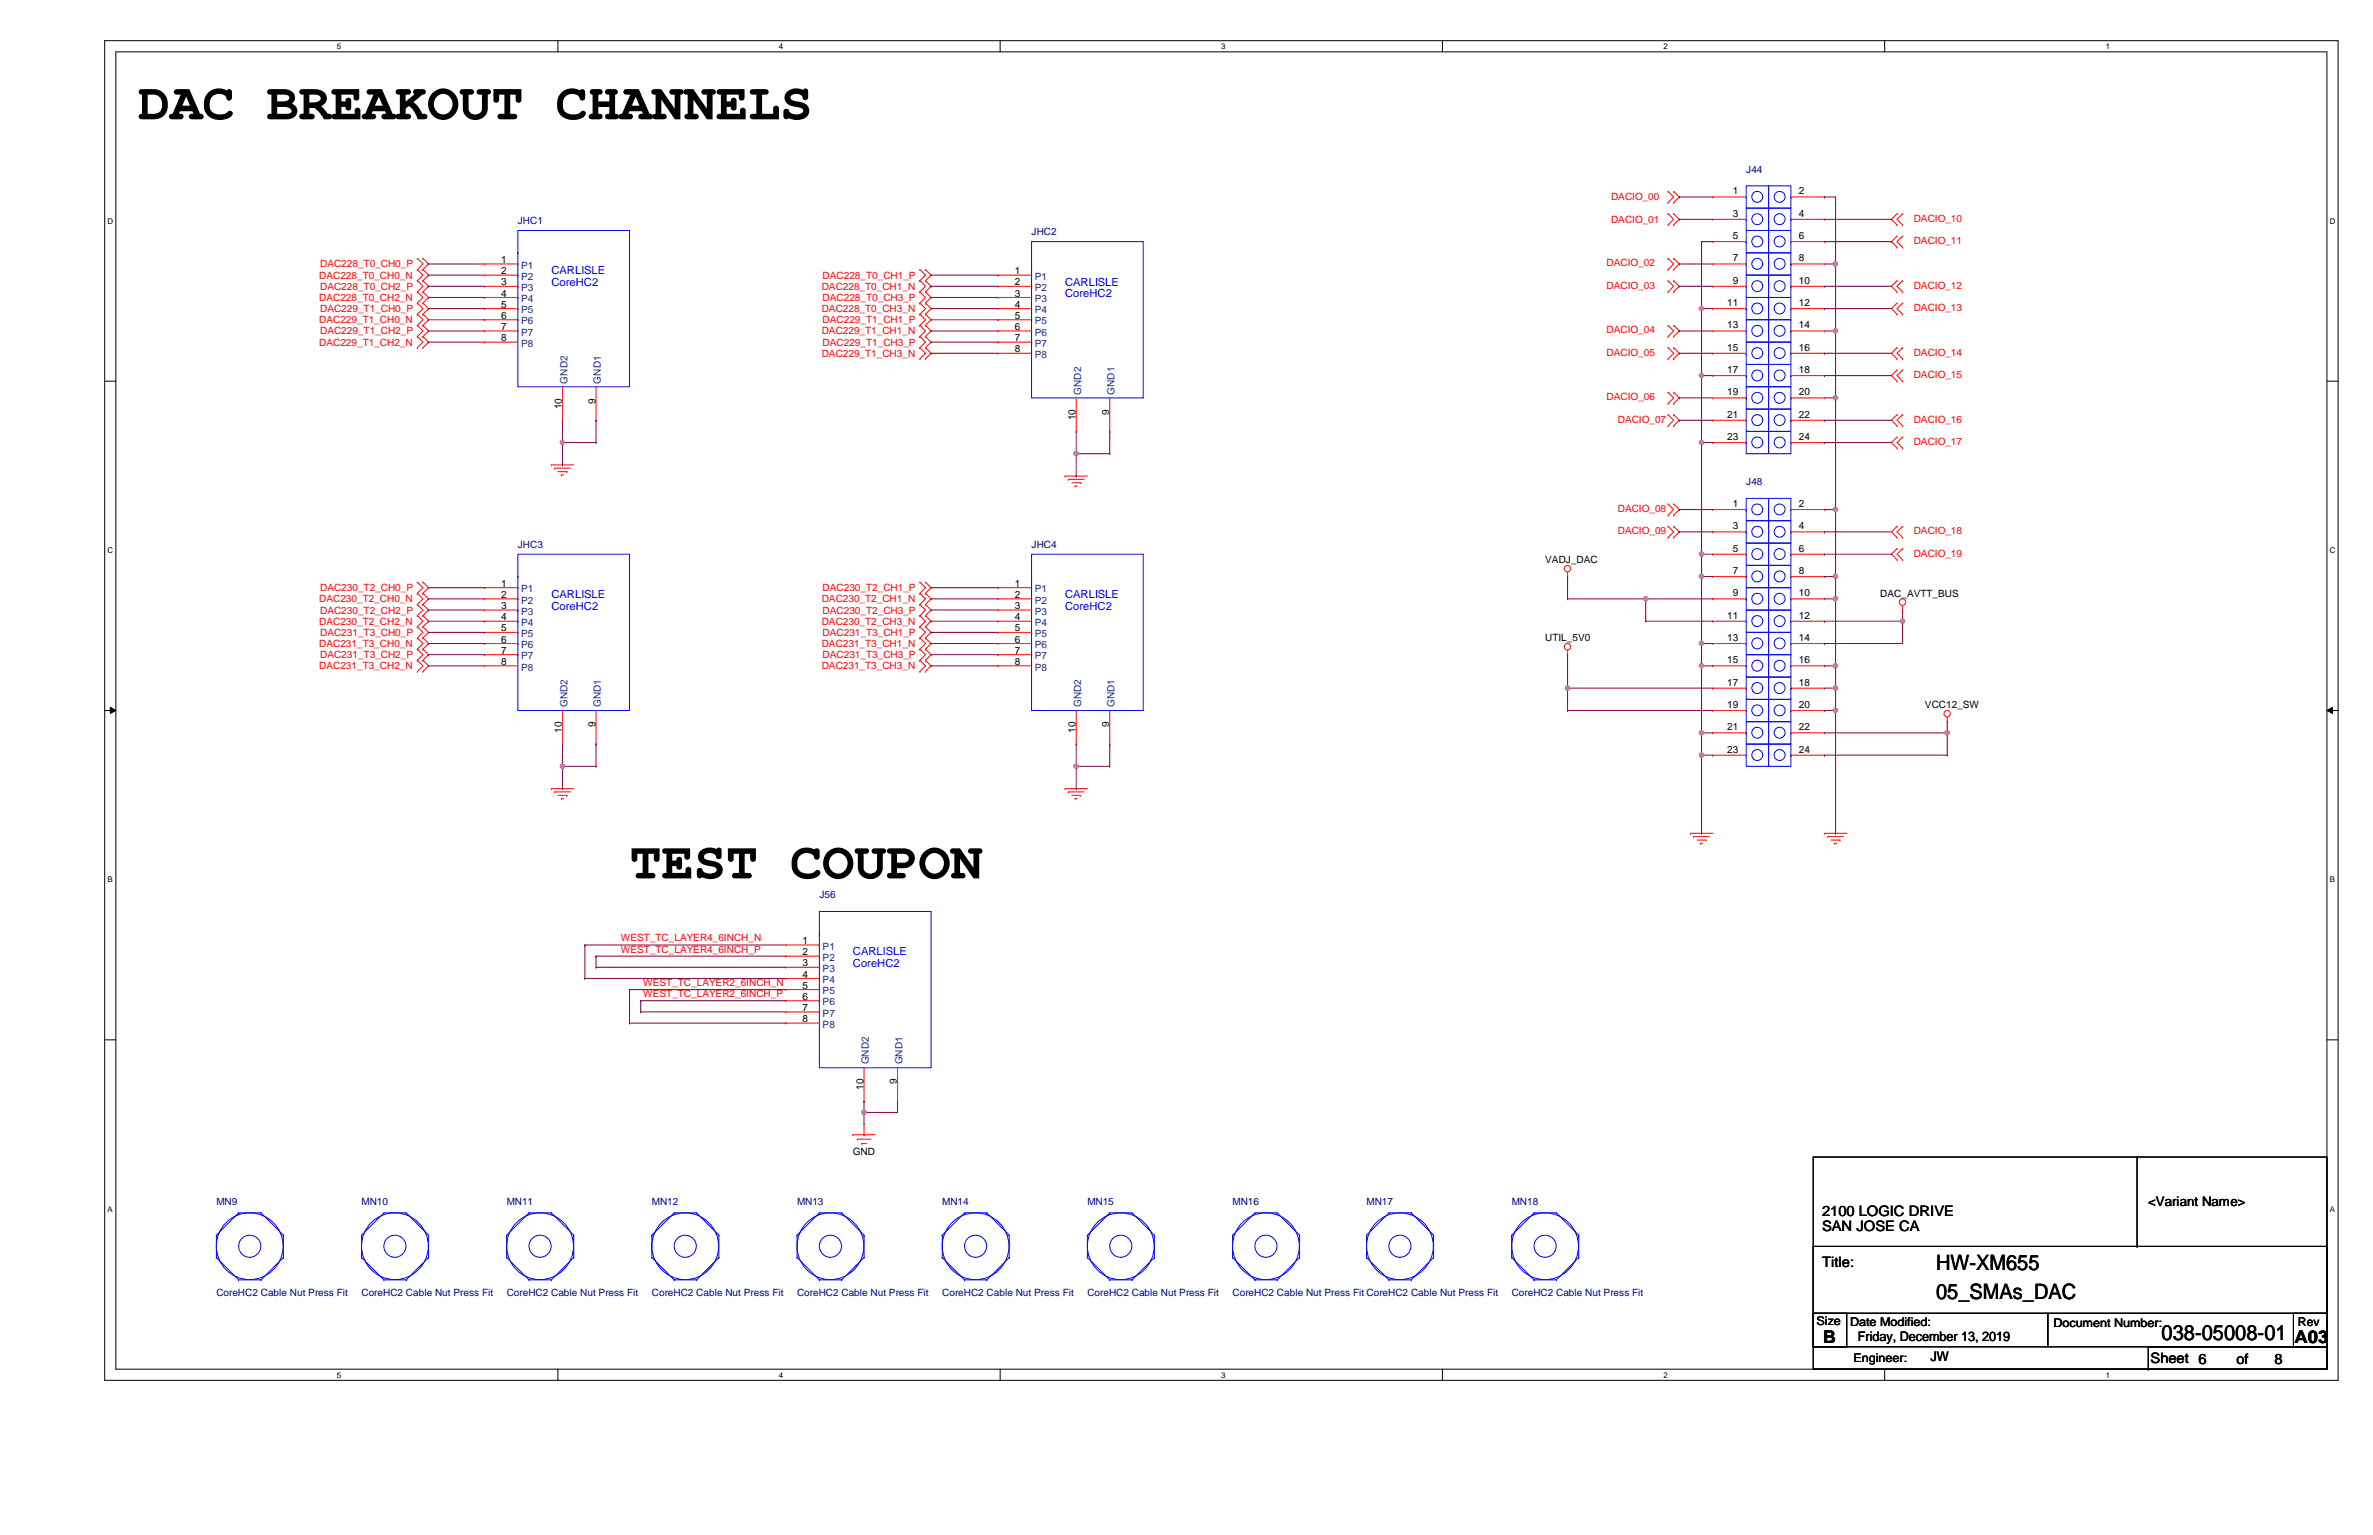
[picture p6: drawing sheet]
<svg xmlns="http://www.w3.org/2000/svg" width="432mm" height="279mm" viewBox="0 0 432 279" stroke-linecap="round" stroke-linejoin="round" font-family="sans-serif">
<defs><g id="words">
<g font-size="9.7">
<text x="25.1" y="21.7">DAC BREAKOUT CHANNELS</text>
<text x="114.6" y="159.9">TEST COUPON</text>
</g>
<g font-size="3.9">
<text x="352.3" y="231.1">HW-XM655</text>
<text x="352.3" y="236.4">05_SMAs_DAC</text>
<text x="393.3" y="243.9">038-05008-01</text>
</g>
<g font-size="3.2">
<text x="331.8" y="244.5">B</text>
<text x="417.5" y="244.5">A03</text>
</g>
<g font-size="2.6">
<text x="331.6" y="221.3">2100 LOGIC DRIVE</text>
<text x="331.6" y="224.2">SAN JOSE CA</text>
<text x="331.6" y="230.7">Title:</text>
<text x="391.3" y="248.1">Sheet 6</text>
<text x="407" y="248.3">of</text>
<text x="413.9" y="248.3">8</text>
</g>
<g font-size="2.4">
<text x="390.9" y="219.5">&lt;Variant Name&gt;</text>
<text x="338.1" y="244.1">Friday, December 13, 2019</text>
<text x="351.3" y="247.8">JW</text>
</g>
<g font-size="2.2">
<text x="330.5" y="241.1">Size</text>
<text x="336.6" y="241.3">Date Modified:</text>
<text x="373.6" y="241.5">Document Number:</text>
<text x="418.1" y="241.3">Rev</text>
<text x="337.3" y="248">Engineer:</text>
</g>
<g font-size="2" fill="#00f">
<text x="100.3" y="50">CARLISLE</text>
<text x="100.3" y="52.1">CoreHC2</text>
<text x="193.8" y="52">CARLISLE</text>
<text x="193.8" y="54.1">CoreHC2</text>
<text x="100.3" y="108.9">CARLISLE</text>
<text x="100.3" y="111">CoreHC2</text>
<text x="193.8" y="108.9">CARLISLE</text>
<text x="193.8" y="111">CoreHC2</text>
<text x="155.2" y="173.9">CARLISLE</text>
<text x="155.2" y="176">CoreHC2</text>
</g>
<g font-size="1.8">
<text x="315.3" y="35.4">1</text>
<text x="327.3" y="35.4">2</text>
<text x="315.3" y="39.5">3</text>
<text x="327.3" y="39.5">4</text>
<text x="91.2" y="47.9">1</text>
<text x="315.3" y="43.5">5</text>
<text x="315.3" y="47.6">7</text>
<text x="327.3" y="43.5">6</text>
<text x="327.3" y="47.6">8</text>
<text x="91.2" y="49.9">2</text>
<text x="91.2" y="51.9">3</text>
<text x="91.2" y="54">4</text>
<text x="184.7" y="49.9">1</text>
<text x="184.7" y="51.9">2</text>
<text x="184.7" y="54">3</text>
<text x="315.3" y="51.6">9</text>
<text x="327.3" y="51.6">10</text>
<text x="91.2" y="56">5</text>
<text x="91.2" y="58">6</text>
<text x="184.7" y="56">4</text>
<text x="184.7" y="58">5</text>
<text x="314.3" y="55.7">11</text>
<text x="314.3" y="59.8">13</text>
<text x="327.3" y="55.7">12</text>
<text x="327.3" y="59.8">14</text>
<text x="91.2" y="60.1">7</text>
<text x="91.2" y="62.1">8</text>
<text x="184.7" y="60.1">6</text>
<text x="184.7" y="62.1">7</text>
<text x="184.7" y="64.1">8</text>
<text x="314.3" y="63.8">15</text>
<text x="327.3" y="63.8">16</text>
<text x="314.3" y="67.9">17</text>
<text x="314.3" y="72">19</text>
<text x="327.3" y="67.9">18</text>
<text x="327.3" y="72">20</text>
<text x="102.2" y="74.5" transform="rotate(-90 102.2 74.5)">10</text>
<text x="108.3" y="73.4" transform="rotate(-90 108.3 73.4)">9</text>
<text x="195.7" y="76.5" transform="rotate(-90 195.7 76.5)">10</text>
<text x="201.8" y="75.5" transform="rotate(-90 201.8 75.5)">9</text>
<text x="314.3" y="76">21</text>
<text x="327.3" y="76">22</text>
<text x="314.3" y="80.1">23</text>
<text x="327.3" y="80.1">24</text>
<text x="315.3" y="92.3">1</text>
<text x="327.3" y="92.3">2</text>
<text x="315.3" y="96.4">3</text>
<text x="315.3" y="100.4">5</text>
<text x="327.3" y="96.4">4</text>
<text x="327.3" y="100.4">6</text>
<text x="91.2" y="106.8">1</text>
<text x="184.7" y="106.8">1</text>
<text x="281.2" y="102.5">VADJ_DAC</text>
<text x="315.3" y="104.5">7</text>
<text x="327.3" y="104.5">8</text>
<text x="91.2" y="108.8">2</text>
<text x="91.2" y="110.9">3</text>
<text x="91.2" y="112.9">4</text>
<text x="184.7" y="108.8">2</text>
<text x="184.7" y="110.9">3</text>
<text x="184.7" y="112.9">4</text>
<text x="314.3" y="112.6">11</text>
<text x="315.3" y="108.5">9</text>
<text x="327.3" y="108.5">10</text>
<text x="327.3" y="112.6">12</text>
<text x="342.1" y="108.6">DAC_AVTT_BUS</text>
<text x="91.2" y="114.9">5</text>
<text x="91.2" y="117">6</text>
<text x="91.2" y="119">7</text>
<text x="184.7" y="114.9">5</text>
<text x="184.7" y="117">6</text>
<text x="184.7" y="119">7</text>
<text x="281.2" y="116.8">UTIL_5V0</text>
<text x="314.3" y="116.7">13</text>
<text x="327.3" y="116.7">14</text>
<text x="91.2" y="121">8</text>
<text x="184.7" y="121">8</text>
<text x="314.3" y="120.7">15</text>
<text x="314.3" y="124.8">17</text>
<text x="327.3" y="120.7">16</text>
<text x="327.3" y="124.8">18</text>
<text x="314.3" y="128.9">19</text>
<text x="327.3" y="128.9">20</text>
<text x="350.3" y="128.9">VCC12_SW</text>
<text x="102.2" y="133.4" transform="rotate(-90 102.2 133.4)">10</text>
<text x="108.3" y="132.4" transform="rotate(-90 108.3 132.4)">9</text>
<text x="195.7" y="133.4" transform="rotate(-90 195.7 133.4)">10</text>
<text x="201.8" y="132.4" transform="rotate(-90 201.8 132.4)">9</text>
<text x="314.3" y="132.9">21</text>
<text x="314.3" y="137">23</text>
<text x="327.3" y="132.9">22</text>
<text x="327.3" y="137">24</text>
<text x="146" y="171.8">1</text>
<text x="146" y="173.9">2</text>
<text x="146" y="175.9">3</text>
<text x="146" y="177.9">4</text>
<text x="146" y="180">5</text>
<text x="146" y="182">6</text>
<text x="146" y="184">7</text>
<text x="146" y="186.1">8</text>
<text x="163.2" y="197.4" transform="rotate(-90 163.2 197.4)">9</text>
<text x="157.1" y="198.4" transform="rotate(-90 157.1 198.4)">10</text>
<text x="155.2" y="210.2">GND</text>
</g>
<g font-size="1.8" fill="#000080">
<text x="317.8" y="31.4">J44</text>
<text x="94.2" y="40.8">JHC1</text>
<text x="187.7" y="42.8">JHC2</text>
<text x="317.8" y="88.3">J48</text>
<text x="94.2" y="99.7">JHC3</text>
<text x="187.7" y="99.7">JHC4</text>
<text x="149.1" y="163.5">J56</text>
<text x="39.4" y="219.4">MN9</text>
<text x="65.8" y="219.4">MN10</text>
<text x="92.2" y="219.4">MN11</text>
<text x="118.6" y="219.4">MN12</text>
<text x="145" y="219.4">MN13</text>
<text x="171.4" y="219.4">MN14</text>
<text x="197.9" y="219.4">MN15</text>
<text x="224.3" y="219.4">MN16</text>
<text x="248.7" y="219.4">MN17</text>
<text x="275.1" y="219.4">MN18</text>
<text x="39.4" y="235.8">CoreHC2 Cable Nut Press Fit</text>
<text x="65.8" y="235.8">CoreHC2 Cable Nut Press Fit</text>
<text x="92.2" y="235.8">CoreHC2 Cable Nut Press Fit</text>
<text x="118.6" y="235.8">CoreHC2 Cable Nut Press Fit</text>
<text x="145" y="235.8">CoreHC2 Cable Nut Press Fit</text>
<text x="171.4" y="235.8">CoreHC2 Cable Nut Press Fit</text>
<text x="197.9" y="235.8">CoreHC2 Cable Nut Press Fit</text>
<text x="224.3" y="235.8">CoreHC2 Cable Nut Press Fit CoreHC2 Cable Nut Press Fit</text>
<text x="275.1" y="235.8">CoreHC2 Cable Nut Press Fit</text>
</g>
<g font-size="1.8" fill="#f00">
<text x="293.2" y="36.5">DACIO_00</text>
<text x="293.2" y="40.6">DACIO_01</text>
<text x="348.2" y="40.3">DACIO_10</text>
<text x="348.2" y="44.4">DACIO_11</text>
<text x="58.1" y="50.7">DAC228_T0_CH0_N</text>
<text x="58.3" y="48.7">DAC228_T0_CH0_P</text>
<text x="58.3" y="52.7">DAC228_T0_CH2_P</text>
<text x="149.5" y="52.7">DAC228_T0_CH1_N</text>
<text x="149.7" y="50.7">DAC228_T0_CH1_P</text>
<text x="292.4" y="48.5">DACIO_02</text>
<text x="292.4" y="52.5">DACIO_03</text>
<text x="348.2" y="52.5">DACIO_12</text>
<text x="58.1" y="54.8">DAC228_T0_CH2_N</text>
<text x="58.1" y="58.8">DAC229_T1_CH0_N</text>
<text x="58.3" y="56.8">DAC229_T1_CH0_P</text>
<text x="149.5" y="56.8">DAC228_T0_CH3_N</text>
<text x="149.7" y="54.8">DAC228_T0_CH3_P</text>
<text x="149.7" y="58.8">DAC229_T1_CH1_P</text>
<text x="348.2" y="56.6">DACIO_13</text>
<text x="58.1" y="62.9">DAC229_T1_CH2_N</text>
<text x="58.3" y="60.9">DAC229_T1_CH2_P</text>
<text x="149.5" y="60.9">DAC229_T1_CH1_N</text>
<text x="149.5" y="64.9">DAC229_T1_CH3_N</text>
<text x="149.7" y="62.9">DAC229_T1_CH3_P</text>
<text x="292.4" y="60.7">DACIO_04</text>
<text x="292.4" y="64.7">DACIO_05</text>
<text x="348.2" y="64.7">DACIO_14</text>
<text x="348.2" y="68.8">DACIO_15</text>
<text x="292.4" y="72.9">DACIO_06</text>
<text x="294.4" y="76.9">DACIO_07</text>
<text x="348.2" y="76.9">DACIO_16</text>
<text x="348.2" y="81">DACIO_17</text>
<text x="294.4" y="93.2">DACIO_08</text>
<text x="294.4" y="97.2">DACIO_09</text>
<text x="348.2" y="101.3">DACIO_19</text>
<text x="348.2" y="97.2">DACIO_18</text>
<text x="58.3" y="107.6">DAC230_T2_CH0_P</text>
<text x="149.7" y="107.6">DAC230_T2_CH1_P</text>
<text x="58.1" y="109.6">DAC230_T2_CH0_N</text>
<text x="58.1" y="113.7">DAC230_T2_CH2_N</text>
<text x="58.3" y="111.7">DAC230_T2_CH2_P</text>
<text x="149.5" y="109.6">DAC230_T2_CH1_N</text>
<text x="149.5" y="113.7">DAC230_T2_CH3_N</text>
<text x="149.7" y="111.7">DAC230_T2_CH3_P</text>
<text x="58.1" y="117.8">DAC231_T3_CH0_N</text>
<text x="58.3" y="115.7">DAC231_T3_CH0_P</text>
<text x="58.3" y="119.8">DAC231_T3_CH2_P</text>
<text x="149.5" y="117.8">DAC231_T3_CH1_N</text>
<text x="149.7" y="115.7">DAC231_T3_CH1_P</text>
<text x="149.7" y="119.8">DAC231_T3_CH3_P</text>
<text x="58.1" y="121.8">DAC231_T3_CH2_N</text>
<text x="149.5" y="121.8">DAC231_T3_CH3_N</text>
<text x="112.9" y="171.4">WEST_TC_LAYER4_6INCH_N</text>
<text x="112.9" y="173.4">WEST_TC_LAYER4_6INCH_P</text>
<text x="117" y="179.5">WEST_TC_LAYER2_6INCH_N</text>
<text x="117" y="181.5">WEST_TC_LAYER2_6INCH_P</text>
</g>
<g font-size="1.8" fill="#004080">
<text x="94.8" y="48.9">P1</text>
<text x="94.8" y="50.9">P2</text>
<text x="94.8" y="53">P3</text>
<text x="188.3" y="50.9">P1</text>
<text x="188.3" y="53">P2</text>
<text x="94.8" y="55">P4</text>
<text x="94.8" y="57">P5</text>
<text x="94.8" y="59.1">P6</text>
<text x="188.3" y="55">P3</text>
<text x="188.3" y="57">P4</text>
<text x="188.3" y="59.1">P5</text>
<text x="94.8" y="61.1">P7</text>
<text x="94.8" y="63.1">P8</text>
<text x="188.3" y="61.1">P6</text>
<text x="188.3" y="63.1">P7</text>
<text x="188.3" y="65.2">P8</text>
<text x="103.3" y="69.8" transform="rotate(-90 103.3 69.8)">GND2</text>
<text x="109.3" y="69.8" transform="rotate(-90 109.3 69.8)">GND1</text>
<text x="196.7" y="71.8" transform="rotate(-90 196.7 71.8)">GND2</text>
<text x="202.8" y="71.8" transform="rotate(-90 202.8 71.8)">GND1</text>
<text x="94.8" y="107.8">P1</text>
<text x="188.3" y="107.8">P1</text>
<text x="94.8" y="109.9">P2</text>
<text x="94.8" y="111.9">P3</text>
<text x="94.8" y="113.9">P4</text>
<text x="188.3" y="109.9">P2</text>
<text x="188.3" y="111.9">P3</text>
<text x="188.3" y="113.9">P4</text>
<text x="94.8" y="116">P5</text>
<text x="94.8" y="118">P6</text>
<text x="188.3" y="116">P5</text>
<text x="188.3" y="118">P6</text>
<text x="94.8" y="120">P7</text>
<text x="94.8" y="122">P8</text>
<text x="188.3" y="120">P7</text>
<text x="188.3" y="122">P8</text>
<text x="103.3" y="128.7" transform="rotate(-90 103.3 128.7)">GND2</text>
<text x="109.3" y="128.7" transform="rotate(-90 109.3 128.7)">GND1</text>
<text x="196.7" y="128.7" transform="rotate(-90 196.7 128.7)">GND2</text>
<text x="202.8" y="128.7" transform="rotate(-90 202.8 128.7)">GND1</text>
<text x="149.7" y="172.8">P1</text>
<text x="149.7" y="174.9">P2</text>
<text x="149.7" y="176.9">P3</text>
<text x="149.7" y="178.9">P4</text>
<text x="149.7" y="181">P5</text>
<text x="149.7" y="183">P6</text>
<text x="149.7" y="185">P7</text>
<text x="149.7" y="187.1">P8</text>
<text x="158.1" y="193.8" transform="rotate(-90 158.1 193.8)">GND2</text>
<text x="164.2" y="193.8" transform="rotate(-90 164.2 193.8)">GND1</text>
</g>
<g font-size="1.4">
<text x="61.3" y="8.9">5</text>
<text x="141.7" y="8.9">4</text>
<text x="222.2" y="8.9">3</text>
<text x="302.7" y="8.9">2</text>
<text x="383.2" y="8.9">1</text>
<text x="19.6" y="40.7">D</text>
<text x="423.9" y="40.7">D</text>
<text x="19.6" y="100.7">C</text>
<text x="423.9" y="100.7">C</text>
<text x="19.6" y="160.6">B</text>
<text x="423.9" y="160.6">B</text>
<text x="19.6" y="220.6">A</text>
<text x="423.9" y="220.6">A</text>
<text x="61.3" y="250.7">5</text>
<text x="141.7" y="250.7">4</text>
<text x="222.2" y="250.7">3</text>
<text x="302.7" y="250.7">2</text>
<text x="383.2" y="250.7">1</text>
</g>
</g></defs>
<path d="M19.1 7.4h406.4v243.8h-406.4zM21.1 9.4h402.3v239.8h-402.3z" fill="none" stroke="#000" stroke-width=".18"/>
<g fill="#fff">
<path d="M61.3 7.6h.8v1.6h-.8z"/>
<path d="M61.3 249.4h.8v1.6h-.8z"/>
</g>
<path d="M101.5 7.4v2M101.5 249.2v2" fill="none" stroke="#000" stroke-width=".18"/>
<g fill="#fff">
<path d="M141.7 7.6h.8v1.6h-.8z"/>
<path d="M141.7 249.4h.8v1.6h-.8z"/>
</g>
<path d="M182 7.4v2M182 249.2v2" fill="none" stroke="#000" stroke-width=".18"/>
<g fill="#fff">
<path d="M222.2 7.6h.8v1.6h-.8z"/>
<path d="M222.2 249.4h.8v1.6h-.8z"/>
</g>
<path d="M262.5 7.4v2M262.5 249.2v2" fill="none" stroke="#000" stroke-width=".18"/>
<g fill="#fff">
<path d="M302.7 7.6h.7v1.6h-.7z"/>
<path d="M302.7 249.4h.7v1.6h-.7z"/>
</g>
<path d="M342.9 7.4v2M342.9 249.2v2" fill="none" stroke="#000" stroke-width=".18"/>
<g fill="#fff">
<path d="M383.2 7.6h.7v1.6h-.7z"/>
<path d="M383.2 249.4h.7v1.6h-.7z"/>
<path d="M19.6 39.4h1v1.6h-1z"/>
<path d="M423.9 39.4h1v1.6h-1z"/>
<path d="M19.6 99.4h1v1.6h-1z"/>
<path d="M423.9 99.4h1v1.6h-1z"/>
</g>
<path d="M19.1 69.4h2M423.4 69.4h2.1" fill="none" stroke="#000" stroke-width=".18"/>
<g fill="#fff">
<path d="M19.6 159.3h.9v1.6h-.9z"/>
<path d="M423.9 159.3h1v1.6h-1z"/>
</g>
<path d="M19.1 129.3h2M20.1 128.7l1 .6-1 .6zM423.4 129.3l1-.6v1.2zM423.4 129.3h2.1" fill="none" stroke="#000" stroke-width=".18"/>
<path d="M20.1 128.7l1 .6-1 .6zM423.4 129.3l1-.6v1.2z" fill="#000"/>
<g fill="#fff">
<path d="M19.6 219.2h.9v1.7h-.9z"/>
<path d="M423.9 219.2h1v1.7h-1z"/>
</g>
<g fill="none" stroke="#000" stroke-width=".18">
<path d="M19.1 189.3h2M423.4 189.3h2.1M329.9 210.6h93.5v38.6h-93.5zM388.9 210.6v16.3M329.9 226.9h93.5v12.2h-93.5zM329.9 239.1h42.7v6.1h-42.7zM329.9 239.1h6.1v6.1h-6.1zM372.6 239.1h50.8v6.1h-50.8zM388.9 226.9h.1M417.3 239.1h6.1v6.1h-6.1zM329.9 249.2h61M390.9 245.2h32.5v4h-32.5z"/>
<path d="M390.9 249.2h.1"/>
</g>
<g fill="none" stroke="#f00" stroke-width=".18">
<path d="M303.5 36.9h.1M303.5 34.8h.1M303.5 38.9h.1M303.5 34.8l1 1.1-1 1M303.5 38.9l1 1-1 1M304.5 34.8h.1M304.5 36.9h.1M304.5 38.9h.1M304.5 34.8l1.1 1.1-1.1 1M304.5 38.9l1.1 1-1.1 1M311.7 35.9h.1M311.7 39.9h.1"/>
<path d="M311.7 35.9h6.1M311.7 39.9h6.1M325.9 35.9h6.1M325.9 39.9h6.1M332 35.9h.1M332 39.9h.1M345.2 38.9h.1M345.2 38.9l-1 1 1 1M346.2 38.9h.1M346.2 38.9l-1 1 1 1M75.9 51.1h.1M75.9 49.1h.1"/>
<path d="M75.9 55.2h.1M75.9 53.1h.1M75.9 59.2h.1M75.9 57.2h.1M75.9 47h.1M75.9 49.1l1.1 1-1.1 1M75.9 53.1l1.1 1-1.1 1.1M75.9 57.2l1.1 1-1.1 1M75.9 47l1.1 1-1.1 1.1M75.9 51.1l1.1 1-1.1 1M75.9 55.2l1.1 1-1.1 1M75.9 59.2l1.1 1-1.1 1.1"/>
<path d="M77 49.1h.1M77 51.1h.1M77 53.1h.1M77 55.2h.1M77 57.2h.1M77 59.2h.1M77 47h.1M77 49.1l1 1-1 1M77 53.1l1 1-1 1.1M77 57.2l1 1-1 1M77 47l1 1-1 1.1M77 51.1l1 1-1 1"/>
<path d="M77 55.2l1 1-1 1M77 59.2l1 1-1 1.1M88.1 48h.1M88.1 50.1h.1M88.1 52.1h.1M88.1 54.1h.1M88.1 56.2h.1M88.1 58.2h.1M88.1 50.1h6.1M88.1 52.1h6.1M88.1 54.1h6.1M88.1 56.2h6.1"/>
<path d="M88.1 58.2h6.1M88.1 48h6.1M167.4 53.1h.1M167.4 51.1h.1M167.4 57.2h.1M167.4 55.2h.1M167.4 59.2h.1M167.4 49.1h.1M167.4 51.1l1 1-1 1M167.4 55.2l1 1-1 1M167.4 59.2l1 1-1 1.1M167.4 49.1l1 1-1 1"/>
<path d="M167.4 53.1l1 1-1 1.1M167.4 57.2l1 1-1 1M168.4 51.1h.1M168.4 53.1h.1M168.4 55.2h.1M168.4 57.2h.1M168.4 59.2h.1M168.4 49.1h.1M168.4 51.1l1 1-1 1M168.4 55.2l1 1-1 1M168.4 59.2l1 1-1 1.1M168.4 49.1l1 1-1 1"/>
<path d="M168.4 53.1l1 1-1 1.1M168.4 57.2l1 1-1 1M181.6 50.1h.1M181.6 52.1h.1M181.6 54.1h.1M181.6 56.2h.1M181.6 58.2h.1M181.6 50.1h6.1M181.6 52.1h6.1M181.6 54.1h6.1M181.6 56.2h6.1M181.6 58.2h6.1"/>
<path d="M303.5 40.9h.1M303.5 49.1h.1M303.5 47h.1M303.5 53.1h.1M303.5 51.1h.1M303.5 59.2h.1M303.5 47l1 1-1 1.1M303.5 51.1l1 1-1 1M303.5 59.2l1 1-1 1.1M304.5 40.9h.1M304.5 47h.1M304.5 49.1h.1"/>
<path d="M304.5 51.1h.1M304.5 53.1h.1M304.5 59.2h.1M304.5 47l1.1 1-1.1 1.1M304.5 51.1l1.1 1-1.1 1M304.5 59.2l1.1 1-1.1 1.1M311.7 44h.1M311.7 48h.1M311.7 52.1h.1M311.7 56.2h.1M311.7 52.1h6.1M311.7 56.2h6.1"/>
<path d="M311.7 44h6.1M311.7 48h6.1M325.9 52.1h6.1M325.9 56.2h6.1M325.9 44h6.1M325.9 48h6.1M332 44h.1M332 48h.1M332 52.1h.1M332 56.2h.1M345.2 45h.1M345.2 43h.1"/>
<path d="M345.2 40.9h.1M345.2 57.2h.1M345.2 55.2h.1M345.2 53.1h.1M345.2 51.1h.1M345.2 43l-1 1 1 1M345.2 55.2l-1 1 1 1M345.2 51.1l-1 1 1 1M346.2 43h.1M346.2 45h.1M346.2 40.9h.1M346.2 55.2h.1"/>
<path d="M346.2 57.2h.1M346.2 51.1h.1M346.2 53.1h.1M346.2 51.1l-1 1 1 1M346.2 43l-1 1 1 1M346.2 55.2l-1 1 1 1M75.9 63.3h.1M75.9 61.3h.1M75.9 61.3l1.1 1-1.1 1M77 61.3h.1M77 63.3h.1M77 61.3l1 1-1 1"/>
<path d="M88.1 60.2h.1M88.1 62.3h.1M88.1 60.2h6.1M88.1 62.3h6.1M102.4 76.5h.1M102.4 70.4v6.1M108.5 76.5h.1M108.5 70.4v6.1M167.4 61.3h.1M167.4 65.3h.1M167.4 63.3h.1M167.4 63.3l1 1-1 1"/>
<path d="M167.4 61.3l1 1-1 1M168.4 61.3h.1M168.4 63.3h.1M168.4 65.3h.1M168.4 63.3l1 1-1 1M168.4 61.3l1 1-1 1M181.6 60.2h.1M181.6 62.3h.1M181.6 64.3h.1M181.6 60.2h6.1M181.6 62.3h6.1M181.6 64.3h6.1"/>
<path d="M195.8 78.5h.1M195.8 72.4v6.1M201.9 78.5h.1M201.9 72.4v6.1M303.5 61.3h.1M303.5 65.3h.1M303.5 63.3h.1M303.5 73.4h.1M303.5 71.4h.1M303.5 77.5h.1M303.5 75.5h.1M303.5 63.3l1 1-1 1"/>
<path d="M303.5 71.4l1 1-1 1M303.5 75.5l1 1-1 1M304.5 61.3h.1M304.5 63.3h.1M304.5 65.3h.1M304.5 71.4h.1M304.5 73.4h.1M304.5 75.5h.1M304.5 77.5h.1M304.5 63.3l1.1 1-1.1 1M304.5 71.4l1.1 1-1.1 1M304.5 75.5l1.1 1-1.1 1"/>
<path d="M311.7 60.2h.1M311.7 64.3h.1M311.7 68.4h.1M311.7 72.4h.1M311.7 76.5h.1M311.7 60.2h6.1M311.7 64.3h6.1M311.7 68.4h6.1M311.7 72.4h6.1M311.7 76.5h6.1M325.9 60.2h6.1M325.9 64.3h6.1"/>
<path d="M325.9 68.4h6.1M325.9 72.4h6.1M325.9 76.5h6.1M332 60.2h.1M332 64.3h.1M332 68.4h.1M332 72.4h.1M332 76.5h.1M345.2 79.5h.1M345.2 77.5h.1M345.2 75.5h.1M345.2 69.4h.1"/>
<path d="M345.2 67.4h.1M345.2 65.3h.1M345.2 63.3h.1M345.2 79.5l-1 1.1 1 1M345.2 75.5l-1 1 1 1M345.2 67.4l-1 1 1 1M345.2 63.3l-1 1 1 1M346.2 79.5h.1M346.2 75.5h.1M346.2 77.5h.1M346.2 67.4h.1M346.2 69.4h.1"/>
<path d="M346.2 63.3h.1M346.2 65.3h.1M346.2 79.5l-1 1.1 1 1M346.2 75.5l-1 1 1 1M346.2 67.4l-1 1 1 1M346.2 63.3l-1 1 1 1M100.3 84.6h.1M100.3 84.6h4.1M100.9 85.2h.1M100.9 85.2h2.9M101.6 85.9h1.6M102.2 86.4h.1"/>
<path d="M102.2 86.4h.4M103.2 85.9h.1M193.8 86.7h.1M193.8 86.7h4.1M194.4 87.2h.1M194.4 87.2h2.9M195 87.9h1.6M195.6 88.5h.1M195.6 88.5h.4M196.6 87.9h.1M303.5 93.8h.1M303.5 91.7h.1"/>
<path d="M303.5 97.8h.1M303.5 95.8h.1M303.5 91.7l1 1.1-1 1M303.5 95.8l1 1-1 1M304.5 91.7h.1M304.5 93.8h.1M304.5 95.8h.1M304.5 97.8h.1M304.5 91.7l1.1 1.1-1.1 1M304.5 95.8l1.1 1-1.1 1M311.7 80.6h.1M311.7 92.8h.1"/>
<path d="M311.7 96.8h.1M311.7 80.6h6.1M311.7 92.8h6.1M311.7 96.8h6.1M325.9 80.6h6.1M325.9 92.8h6.1M325.9 96.8h6.1M332 80.6h.1M332 92.8h.1M332 96.8h.1M345.2 99.9h.1M345.2 97.8h.1"/>
<path d="M345.2 95.8h.1M345.2 81.6h.1M345.2 99.9l-1 1 1 1M345.2 95.8l-1 1 1 1M346.2 99.9h.1M346.2 95.8h.1M346.2 97.8h.1M346.2 81.6h.1M346.2 99.9l-1 1 1 1M346.2 95.8l-1 1 1 1M75.9 110h.1M75.9 108h.1"/>
<path d="M75.9 114.1h.1M75.9 112.1h.1M75.9 118.2h.1M75.9 116.1h.1M75.9 106h.1M75.9 108l1.1 1-1.1 1M75.9 112.1l1.1 1-1.1 1M75.9 116.1l1.1 1-1.1 1.1M75.9 106l1.1 1-1.1 1M75.9 110l1.1 1-1.1 1.1M75.9 114.1l1.1 1-1.1 1M75.9 118.2l1.1 1-1.1 1"/>
<path d="M77 108h.1M77 110h.1M77 112.1h.1M77 114.1h.1M77 116.1h.1M77 118.2h.1M77 106h.1M77 108l1 1-1 1M77 112.1l1 1-1 1M77 116.1l1 1-1 1.1M77 106l1 1-1 1M77 110l1 1-1 1.1"/>
<path d="M77 114.1l1 1-1 1M77 118.2l1 1-1 1M88.1 107h.1M88.1 109h.1M88.1 111h.1M88.1 113.1h.1M88.1 115.1h.1M88.1 117.1h.1M88.1 119.2h.1M88.1 107h6.1M88.1 109h6.1M88.1 111h6.1"/>
<path d="M88.1 113.1h6.1M88.1 115.1h6.1M88.1 117.1h6.1M88.1 119.2h6.1M167.4 110h.1M167.4 108h.1M167.4 114.1h.1M167.4 112.1h.1M167.4 118.2h.1M167.4 116.1h.1M167.4 106h.1M167.4 108l1 1-1 1"/>
<path d="M167.4 112.1l1 1-1 1M167.4 116.1l1 1-1 1.1M167.4 106l1 1-1 1M167.4 110l1 1-1 1.1M167.4 114.1l1 1-1 1M167.4 118.2l1 1-1 1M168.4 108h.1M168.4 110h.1M168.4 112.1h.1M168.4 114.1h.1M168.4 116.1h.1M168.4 118.2h.1"/>
<path d="M168.4 106h.1M168.4 108l1 1-1 1M168.4 112.1l1 1-1 1M168.4 116.1l1 1-1 1.1M168.4 106l1 1-1 1M168.4 110l1 1-1 1.1M168.4 114.1l1 1-1 1M168.4 118.2l1 1-1 1M181.6 107h.1M181.6 109h.1M181.6 111h.1M181.6 113.1h.1"/>
<path d="M181.6 115.1h.1M181.6 117.1h.1M181.6 119.2h.1M181.6 107h6.1M181.6 109h6.1M181.6 111h6.1M181.6 113.1h6.1M181.6 115.1h6.1M181.6 117.1h6.1M181.6 119.2h6.1M285.2 119.2h.1M285.2 104.9h.1"/>
<path d="M285.2 104.1v.8M285.2 118.4v.8M311.7 100.9h.1M311.7 104.9h.1M311.7 109h.1M311.7 113.1h.1M311.7 117.1h.1M311.7 109h6.1M311.7 113.1h6.1M311.7 117.1h6.1M311.7 100.9h6.1M311.7 104.9h6.1"/>
<path d="M325.9 109h6.1M325.9 113.1h6.1M325.9 117.1h6.1M325.9 100.9h6.1M325.9 104.9h6.1M332 100.9h.1M332 104.9h.1M332 109h.1M332 113.1h.1M332 117.1h.1M345.2 101.9h.1M346.2 111h.1"/>
<path d="M346.2 101.9h.1M346.2 110.2v.8M75.9 122.2h.1M75.9 120.2h.1M75.9 120.2l1.1 1-1.1 1M77 120.2h.1M77 122.2h.1M77 120.2l1 1-1 1M88.1 121.2h.1M88.1 121.2h6.1M102.4 135.4h.1M102.4 129.3v6.1"/>
<path d="M108.5 135.4h.1M108.5 129.3v6.1M167.4 122.2h.1M167.4 120.2h.1M167.4 120.2l1 1-1 1M168.4 120.2h.1M168.4 122.2h.1M168.4 120.2l1 1-1 1M181.6 121.2h.1M181.6 121.2h6.1M195.8 135.4h.1M195.8 129.3v6.1"/>
<path d="M201.9 135.4h.1M201.9 129.3v6.1M311.7 121.2h.1M311.7 125.3h.1M311.7 129.3h.1M311.7 133.4h.1M311.7 137.5h.1M311.7 121.2h6.1M311.7 125.3h6.1M311.7 129.3h6.1M311.7 133.4h6.1M311.7 137.5h6.1"/>
<path d="M325.9 121.2h6.1M325.9 125.3h6.1M325.9 129.3h6.1M325.9 133.4h6.1M325.9 137.5h6.1M332 121.2h.1M332 125.3h.1M332 129.3h.1M332 133.4h.1M332 137.5h.1M354.3 131.4h.1M354.3 130.6v.8"/>
<path d="M100.3 143.6h.1M100.3 143.6h4.1M100.9 144.1h.1M100.9 144.1h2.9M101.6 144.8h1.6M102.2 145.4h.1M102.2 145.4h.4M103.2 144.8h.1M193.8 143.6h.1M193.8 143.6h4.1M194.4 144.1h.1M194.4 144.1h2.9"/>
<path d="M195 144.8h1.6M195.6 145.4h.1M195.6 145.4h.4M196.6 144.8h.1M307.6 151.7h.1M307.6 151.7h4.1M308.2 152.3h.1M308.2 152.3h2.9M308.8 152.9h1.6M309.4 153.5h.1M309.4 153.5h.4M310.4 152.9h.1"/>
<path d="M332 151.7h.1M332 151.7h4M332.6 152.3h.1M332.6 152.3h2.8M333.2 152.9h1.6M333.8 153.5h.1M333.8 153.5h.4M334.8 152.9h.1M143 172h.1M143 174h.1M143 176.1h.1M143 178.1h.1"/>
<path d="M143 172h6.1M143 174h6.1M143 176.1h6.1M143 178.1h6.1M143 180.1h.1M143 182.2h.1M143 184.2h.1M143 186.2h.1M143 180.1h6.1M143 182.2h6.1M143 184.2h6.1M143 186.2h6.1"/>
<path d="M157.2 194.4v6M163.3 194.4v6M155.2 206.5h.1M155.2 206.5h4.1M156 207.3h.1M156 207.3h2.5M156.8 208.2h.1M156.8 208.2h.8M157.2 204.5h.1M157.2 206.5h.1M157.2 200.4h.1M157.2 204.5v2"/>
<path d="M163.3 200.4h.1"/>
<circle cx="285.2" cy="117.7" r=".59"/>
<circle cx="285.2" cy="103.5" r=".59"/>
<circle cx="346.2" cy="109.6" r=".59"/>
<circle cx="354.3" cy="129.9" r=".59"/>
</g>
<g fill="none" stroke="#00f" stroke-width=".18">
<path d="M317.8 33.8h4v4.1h-4zM317.8 37.9h4v4.1h-4zM317.8 35.9h.1M317.8 39.9h.1M321.8 37.9h4.1v4.1h-4.1zM321.8 33.8h4.1v4.1h-4.1zM325.9 39.9h.1M325.9 35.9h.1M94.2 42h20.4v28.4h-20.4zM94.2 46h.1M94.2 48h.1M94.2 50.1h.1"/>
<path d="M94.2 52.1h.1M94.2 54.1h.1M94.2 56.2h.1M94.2 58.2h.1M187.7 44h20.3v28.4h-20.3zM187.7 48h.1M187.7 50.1h.1M187.7 52.1h.1M187.7 54.1h.1M187.7 56.2h.1M187.7 58.2h.1M317.8 42h4v4h-4z"/>
<path d="M317.8 46h4v4.1h-4zM317.8 50.1h4v4h-4zM317.8 54.1h4v4.1h-4zM317.8 58.2h4v4.1h-4zM317.8 56.2h.1M317.8 52.1h.1M317.8 48h.1M317.8 44h.1M321.8 58.2h4.1v4.1h-4.1zM321.8 54.1h4.1v4.1h-4.1zM321.8 50.1h4.1v4h-4.1zM321.8 46h4.1v4.1h-4.1z"/>
<path d="M321.8 42h4.1v4h-4.1zM325.9 56.2h.1M325.9 48h.1M325.9 44h.1M325.9 52.1h.1M94.2 60.2h.1M187.7 60.2h.1M187.7 62.3h.1M317.8 62.3h4v4h-4zM317.8 66.3h4v4.1h-4zM317.8 70.4h4v4.1h-4zM317.8 74.5h4v4h-4z"/>
<path d="M317.8 78.5h4v4.1h-4zM317.8 72.4h.1M317.8 60.2h.1M317.8 64.3h.1M317.8 76.5h.1M317.8 68.4h.1M321.8 70.4h4.1v4.1h-4.1zM321.8 66.3h4.1v4.1h-4.1zM321.8 62.3h4.1v4h-4.1zM321.8 78.5h4.1v4.1h-4.1zM321.8 74.5h4.1v4h-4.1zM325.9 76.5h.1"/>
<path d="M325.9 72.4h.1M325.9 68.4h.1M325.9 64.3h.1M325.9 60.2h.1M317.8 90.7h4v4.1h-4zM317.8 94.8h4v4h-4zM317.8 98.8h4v4.1h-4zM317.8 80.6h.1M317.8 92.8h.1M317.8 96.8h.1M321.8 98.8h4.1v4.1h-4.1zM321.8 94.8h4.1v4h-4.1z"/>
<path d="M321.8 90.7h4.1v4.1h-4.1zM325.9 80.6h.1M325.9 96.8h.1M325.9 92.8h.1M94.2 100.9h20.4v28.4h-20.4zM94.2 104.9h.1M94.2 107h.1M94.2 109h.1M94.2 111h.1M94.2 113.1h.1M94.2 115.1h.1M94.2 117.1h.1"/>
<path d="M94.2 119.2h.1M187.7 100.9h20.3v28.4h-20.3zM187.7 104.9h.1M187.7 107h.1M187.7 109h.1M187.7 111h.1M187.7 113.1h.1M187.7 115.1h.1M187.7 117.1h.1M187.7 119.2h.1M317.8 102.9h4v4.1h-4zM317.8 107h4v4h-4z"/>
<path d="M317.8 111h4v4.1h-4zM317.8 119.2h4v4h-4zM317.8 115.1h4v4.1h-4zM317.8 117.1h.1M317.8 113.1h.1M317.8 109h.1M317.8 104.9h.1M317.8 100.9h.1M321.8 119.2h4.1v4h-4.1zM321.8 115.1h4.1v4.1h-4.1zM321.8 111h4.1v4.1h-4.1zM321.8 107h4.1v4h-4.1z"/>
<path d="M321.8 102.9h4.1v4.1h-4.1zM325.9 117.1h.1M325.9 113.1h.1M325.9 104.9h.1M325.9 100.9h.1M325.9 109h.1M317.8 123.2h4v4.1h-4zM317.8 127.3h4v4.1h-4zM317.8 131.4h4v4h-4zM317.8 135.4h4v4.1h-4zM317.8 129.3h.1M317.8 121.2h.1"/>
<path d="M317.8 133.4h.1M317.8 137.5h.1M317.8 125.3h.1M321.8 127.3h4.1v4.1h-4.1zM321.8 123.2h4.1v4.1h-4.1zM321.8 135.4h4.1v4.1h-4.1zM321.8 131.4h4.1v4h-4.1zM325.9 137.5h.1M325.9 133.4h.1M325.9 129.3h.1M325.9 125.3h.1M325.9 121.2h.1"/>
<path d="M149.1 165.9h20.3v28.5h-20.3zM149.1 170h.1M149.1 172h.1M149.1 174h.1M149.1 176.1h.1M149.1 178.1h.1M149.1 180.1h.1M149.1 182.2h.1M149.1 184.2h.1M39.4 228.9h.1M39.4 224.8h.1M39.4 228.9l4 4.1"/>
<path d="M39.4 224.8v4.1M43.4 233h.1M43.4 220.8h.1M43.4 233h4.1M43.4 220.8l-4 4M43.4 220.8h4.1M47.5 233h.1M47.5 220.8h.1M47.5 220.8l4.1 4M51.6 224.8h.1M51.6 228.9h.1M51.6 224.8v4.1"/>
<path d="M51.6 228.9l-4.1 4.1M65.8 228.9h.1M65.8 224.8h.1M65.8 228.9l4.1 4.1M65.8 224.8v4.1M69.9 233h.1M69.9 220.8h.1M69.9 233h4M69.9 220.8h4M69.9 220.8l-4.1 4M73.9 233h.1M73.9 220.8h.1"/>
<path d="M73.9 220.8l4.1 4M78 224.8h.1M78 228.9h.1M78 224.8v4.1M78 228.9l-4.1 4.1M92.2 228.9h.1M92.2 224.8h.1M92.2 228.9l4.1 4.1M92.2 224.8v4.1M96.3 233h.1M96.3 220.8h.1M96.3 233h4"/>
<path d="M96.3 220.8h4M96.3 220.8l-4.1 4M100.3 233h.1M100.3 220.8h.1M100.3 220.8l4.1 4M104.4 224.8h.1M104.4 228.9h.1M104.4 224.8v4.1M104.4 228.9l-4.1 4.1M118.6 228.9h.1M118.6 224.8h.1M118.6 228.9l4.1 4.1"/>
<path d="M118.6 224.8v4.1M122.7 233h.1M122.7 220.8h.1M122.7 233h4M122.7 220.8h4M122.7 220.8l-4.1 4M126.7 233h.1M126.7 220.8h.1M126.7 220.8l4.1 4M130.8 224.8h.1M130.8 228.9h.1M130.8 224.8v4.1"/>
<path d="M130.8 228.9l-4.1 4.1M145 228.9h.1M145 224.8h.1M145 228.9l4.1 4.1M145 224.8v4.1M149.1 233h.1M149.1 220.8h.1M149.1 233h4.1M149.1 220.8h4.1M149.1 220.8l-4.1 4M153.2 233h.1M153.2 220.8h.1"/>
<path d="M153.2 220.8l4 4M157.2 224.8h.1M157.2 228.9h.1M157.2 224.8v4.1M157.2 228.9l-4 4.1M171.5 228.9h.1M171.5 224.8h.1M171.5 228.9l4 4.1M171.5 224.8v4.1M175.5 233h.1M175.5 220.8h.1M175.5 233h4.1"/>
<path d="M175.5 220.8h4.1M175.5 220.8l-4 4M179.6 233h.1M179.6 220.8h.1M179.6 220.8l4 4M183.6 224.8h.1M183.6 228.9h.1M183.6 224.8v4.1M183.6 228.9l-4 4.1M197.9 228.9h.1M197.9 224.8h.1M197.9 228.9l4 4.1"/>
<path d="M197.9 224.8v4.1M201.9 233h.1M201.9 220.8h.1M201.9 233h4.1M201.9 220.8h4.1M201.9 220.8l-4 4M206 233h.1M206 220.8h.1M206 220.8l4.1 4M210.1 224.8h.1M210.1 228.9h.1M210.1 224.8v4.1"/>
<path d="M210.1 228.9l-4.1 4.1M224.3 228.9h.1M224.3 224.8h.1M224.3 228.9l4 4.1M224.3 224.8v4.1M228.3 233h.1M228.3 220.8h.1M228.3 233h4.1M228.3 220.8h4.1M228.3 220.8l-4 4M232.4 233h.1M232.4 220.8h.1"/>
<path d="M232.4 220.8l4.1 4M236.5 224.8h.1M236.5 228.9h.1M236.5 224.8v4.1M236.5 228.9l-4.1 4.1M248.7 228.9h.1M248.7 224.8h.1M248.7 228.9l4 4.1M248.7 224.8v4.1M252.7 233h.1M252.7 220.8h.1M252.7 233h4.1"/>
<path d="M252.7 220.8h4.1M252.7 220.8l-4 4M256.8 233h.1M256.8 220.8h.1M256.8 220.8l4.1 4M260.9 224.8h.1M260.9 228.9h.1M260.9 224.8v4.1M260.9 228.9l-4.1 4.1M275.1 228.9h.1M275.1 224.8h.1M275.1 228.9l4 4.1"/>
<path d="M275.1 224.8v4.1M279.1 233h.1M279.1 220.8h.1M279.1 233h4.1M279.1 220.8h4.1M279.1 220.8l-4 4M283.2 233h.1M283.2 220.8h.1M283.2 220.8l4.1 4M287.3 224.8h.1M287.3 228.9h.1M287.3 224.8v4.1"/>
<path d="M287.3 228.9l-4.1 4.1"/>
<circle cx="319.8" cy="35.8" r="1"/>
<circle cx="319.8" cy="39.9" r="1"/>
<circle cx="323.8" cy="35.8" r="1"/>
<circle cx="323.8" cy="39.9" r="1"/>
<circle cx="319.8" cy="48" r="1"/>
<circle cx="319.8" cy="56.1" r="1"/>
<circle cx="319.8" cy="52.1" r="1"/>
<circle cx="319.8" cy="44" r="1"/>
<circle cx="323.8" cy="48" r="1"/>
<circle cx="323.8" cy="56.1" r="1"/>
<circle cx="323.8" cy="44" r="1"/>
<circle cx="323.8" cy="52.1" r="1"/>
<circle cx="319.8" cy="68.3" r="1"/>
<circle cx="319.8" cy="72.4" r="1"/>
<circle cx="319.8" cy="64.3" r="1"/>
<circle cx="319.8" cy="60.2" r="1"/>
<circle cx="319.8" cy="76.5" r="1"/>
<circle cx="323.8" cy="68.3" r="1"/>
<circle cx="323.8" cy="72.4" r="1"/>
<circle cx="323.8" cy="64.3" r="1"/>
<circle cx="323.8" cy="60.2" r="1"/>
<circle cx="323.8" cy="76.5" r="1"/>
<circle cx="319.8" cy="92.7" r="1"/>
<circle cx="319.8" cy="80.5" r="1"/>
<circle cx="319.8" cy="96.8" r="1"/>
<circle cx="323.8" cy="92.7" r="1"/>
<circle cx="323.8" cy="80.5" r="1"/>
<circle cx="323.8" cy="96.8" r="1"/>
<circle cx="319.8" cy="113" r="1"/>
<circle cx="319.8" cy="109" r="1"/>
<circle cx="319.8" cy="104.9" r="1"/>
<circle cx="319.8" cy="100.9" r="1"/>
<circle cx="319.8" cy="117.1" r="1"/>
<circle cx="323.8" cy="113" r="1"/>
<circle cx="323.8" cy="109" r="1"/>
<circle cx="323.8" cy="104.9" r="1"/>
<circle cx="323.8" cy="117.1" r="1"/>
<circle cx="323.8" cy="100.9" r="1"/>
<circle cx="319.8" cy="133.4" r="1"/>
<circle cx="319.8" cy="129.3" r="1"/>
<circle cx="319.8" cy="125.2" r="1"/>
<circle cx="319.8" cy="121.2" r="1"/>
<circle cx="319.8" cy="137.4" r="1"/>
<circle cx="323.8" cy="133.4" r="1"/>
<circle cx="323.8" cy="129.3" r="1"/>
<circle cx="323.8" cy="125.2" r="1"/>
<circle cx="323.8" cy="121.2" r="1"/>
<circle cx="323.8" cy="137.4" r="1"/>
<circle cx="45.4" cy="226.8" r="2.01"/>
<circle cx="45.4" cy="226.8" r="6.1"/>
<circle cx="71.9" cy="226.8" r="2.01"/>
<circle cx="71.9" cy="226.8" r="6.1"/>
<circle cx="98.3" cy="226.8" r="2.01"/>
<circle cx="98.3" cy="226.8" r="6.1"/>
<circle cx="124.7" cy="226.8" r="2.01"/>
<circle cx="124.7" cy="226.8" r="6.1"/>
<circle cx="151.1" cy="226.8" r="2.01"/>
<circle cx="151.1" cy="226.8" r="6.1"/>
<circle cx="177.5" cy="226.8" r="2.01"/>
<circle cx="177.5" cy="226.8" r="6.1"/>
<circle cx="203.9" cy="226.8" r="2.01"/>
<circle cx="203.9" cy="226.8" r="6.1"/>
<circle cx="230.4" cy="226.8" r="2.01"/>
<circle cx="230.4" cy="226.8" r="6.1"/>
<circle cx="254.7" cy="226.8" r="2.01"/>
<circle cx="254.7" cy="226.8" r="6.1"/>
<circle cx="281.2" cy="226.8" r="2.01"/>
<circle cx="281.2" cy="226.8" r="6.1"/>
</g>
<path d="M305.6 35.9h.1M305.6 39.9h.1M305.6 35.9h6.1M305.6 39.9h6.1M334 35.9v12.1M334 48h.1" fill="none" stroke="#800040" stroke-width=".18"/>
<circle cx="334" cy="48" r=".4" fill="#f0f"/>
<circle cx="334" cy="48" r=".4" fill="none" stroke="#f0f" stroke-width=".18"/>
<path d="M309.6 44h.1M309.6 44h2.1M309.6 44v12.2" fill="none" stroke="#800040" stroke-width=".18"/>
<circle cx="309.6" cy="56.1" r=".4" fill="#f0f"/>
<circle cx="309.6" cy="56.1" r=".4" fill="none" stroke="#f0f" stroke-width=".18"/>
<path d="M305.6 48h.1M305.6 52.1h.1M305.6 48h6.1M305.6 52.1h6.1M309.6 56.2h.1M309.6 56.2h2.1M309.6 56.2v24.4M305.6 60.2h.1M305.6 64.3h.1M305.6 60.2h6.1M305.6 64.3h6.1M309.6 80.6h.1" fill="none" stroke="#800040" stroke-width=".18"/>
<circle cx="309.6" cy="68.3" r=".4" fill="#f0f"/>
<circle cx="309.6" cy="68.3" r=".4" fill="none" stroke="#f0f" stroke-width=".18"/>
<circle cx="309.6" cy="80.5" r=".4" fill="#f0f"/>
<circle cx="309.6" cy="80.5" r=".4" fill="none" stroke="#f0f" stroke-width=".18"/>
<path d="M305.6 72.4h.1M305.6 76.5h.1M305.6 72.4h6.1M305.6 76.5h6.1M309.6 68.4h.1M309.6 68.4h2.1M305.6 92.8h.1M305.6 96.8h.1M305.6 92.8h6.1M305.6 96.8h6.1M334 92.8v12.1M334 104.9h.1" fill="none" stroke="#800040" stroke-width=".18"/>
<circle cx="334" cy="92.7" r=".4" fill="#f0f"/>
<circle cx="334" cy="92.7" r=".4" fill="none" stroke="#f0f" stroke-width=".18"/>
<circle cx="334" cy="104.9" r=".4" fill="#f0f"/>
<circle cx="334" cy="104.9" r=".4" fill="none" stroke="#f0f" stroke-width=".18"/>
<path d="M334 109v12.2M334 121.2h.1" fill="none" stroke="#800040" stroke-width=".18"/>
<circle cx="334" cy="109" r=".4" fill="#f0f"/>
<circle cx="334" cy="109" r=".4" fill="none" stroke="#f0f" stroke-width=".18"/>
<circle cx="334" cy="121.2" r=".4" fill="#f0f"/>
<circle cx="334" cy="121.2" r=".4" fill="none" stroke="#f0f" stroke-width=".18"/>
<g fill="none" stroke="#800040" stroke-width=".18">
<path d="M78 48h.1M78 50.1h.1M78 52.1h.1M78 54.1h.1M78 56.2h.1M78 58.2h.1M78 48h10.1M78 50.1h10.1M78 52.1h10.1M78 54.1h10.1M78 56.2h10.1M78 58.2h10.1"/>
<path d="M169.4 50.1h.1M169.4 52.1h.1M169.4 54.1h.1M169.4 56.2h.1M169.4 58.2h.1M169.4 50.1h12.2M169.4 52.1h12.2M169.4 54.1h12.2M169.4 56.2h12.2M169.4 58.2h12.2M78 60.2h.1M78 62.3h.1"/>
<path d="M78 60.2h10.1M78 62.3h10.1M102.4 76.5v8.1M108.5 76.5h.1M108.5 76.5v4.1M169.4 60.2h.1M169.4 62.3h.1M169.4 64.3h.1M169.4 60.2h12.2M169.4 62.3h12.2M169.4 64.3h12.2M195.8 78.5v4.1"/>
<path d="M201.9 78.5h.1M201.9 78.5v4.1M102.4 80.6h.1M102.4 84.6h.1M102.4 80.6h6.1M108.5 80.6h.1M195.8 82.6h.1"/>
</g>
<circle cx="102.3" cy="80.5" r=".4" fill="#f0f"/>
<circle cx="102.3" cy="80.5" r=".4" fill="none" stroke="#f0f" stroke-width=".18"/>
<path d="M195.8 82.6h6.1M201.9 82.6h.1" fill="none" stroke="#800040" stroke-width=".18"/>
<circle cx="195.8" cy="82.6" r=".4" fill="#f0f"/>
<circle cx="195.8" cy="82.6" r=".4" fill="none" stroke="#f0f" stroke-width=".18"/>
<g fill="none" stroke="#800040" stroke-width=".18">
<path d="M195.8 86.7h.1M195.8 82.6v4.1M78 107h.1M78 109h.1M78 111h.1M78 113.1h.1M78 115.1h.1M78 117.1h.1M78 119.2h.1M78 107h10.1M78 109h10.1M78 111h10.1"/>
<path d="M78 113.1h10.1M78 115.1h10.1M78 117.1h10.1M78 119.2h10.1M169.4 107h.1M169.4 109h.1M169.4 111h.1M169.4 113.1h.1M169.4 115.1h.1M169.4 117.1h.1M169.4 119.2h.1M169.4 107h12.2"/>
<path d="M169.4 109h12.2M169.4 111h12.2M169.4 113.1h12.2M169.4 115.1h12.2M169.4 117.1h12.2M169.4 119.2h12.2M78 121.2h.1M78 121.2h10.1M102.4 139.5h.1M102.4 135.4v8.2M102.4 139.5h6.1M108.5 135.4h.1"/>
<path d="M108.5 139.5h.1M108.5 135.4v4.1M169.4 121.2h.1M169.4 121.2h12.2M195.8 139.5h.1M195.8 135.4v4.1M201.9 135.4h.1M201.9 135.4v4.1M102.4 143.6h.1"/>
</g>
<circle cx="102.3" cy="139.5" r=".4" fill="#f0f"/>
<circle cx="102.3" cy="139.5" r=".4" fill="none" stroke="#f0f" stroke-width=".18"/>
<path d="M195.8 139.5h6.1M201.9 139.5h.1" fill="none" stroke="#800040" stroke-width=".18"/>
<circle cx="195.8" cy="139.5" r=".4" fill="#f0f"/>
<circle cx="195.8" cy="139.5" r=".4" fill="none" stroke="#f0f" stroke-width=".18"/>
<path d="M195.8 139.5v4.1M332 137.5h.1M332 137.5h22.3M332 133.4h22.3M354.3 133.4h.1M354.3 131.4v2M195.8 143.6h.1" fill="none" stroke="#800040" stroke-width=".18"/>
<circle cx="354.3" cy="133.4" r=".4" fill="#f0f"/>
<circle cx="354.3" cy="133.4" r=".4" fill="none" stroke="#f0f" stroke-width=".18"/>
<path d="M332 129.3h2M334 129.3h.1M334 129.3v22.4M354.3 137.5h.1M354.3 133.4v4.1M334 151.7h.1" fill="none" stroke="#800040" stroke-width=".18"/>
<circle cx="334" cy="129.3" r=".4" fill="#f0f"/>
<circle cx="334" cy="129.3" r=".4" fill="none" stroke="#f0f" stroke-width=".18"/>
<path d="M285.2 119.2h.1M285.2 119.2v10.1M285.2 125.3h.1M285.2 125.3h26.5M332 125.3h2M334 125.3h.1M334 129.3h.1M334 125.3v4" fill="none" stroke="#800040" stroke-width=".18"/>
<circle cx="285.2" cy="125.2" r=".4" fill="#f0f"/>
<circle cx="285.2" cy="125.2" r=".4" fill="none" stroke="#f0f" stroke-width=".18"/>
<path d="M309.6 100.9h.1M309.6 104.9h.1M309.6 100.9h2.1M309.6 100.9v4M285.2 129.3h.1M285.2 129.3h26.5M309.6 133.4h.1M309.6 137.5h.1M309.6 133.4v18.3M309.6 133.4h2.1M309.6 137.5h2.1M309.6 151.7h.1" fill="none" stroke="#800040" stroke-width=".18"/>
<circle cx="309.6" cy="137.4" r=".4" fill="#f0f"/>
<circle cx="309.6" cy="137.4" r=".4" fill="none" stroke="#f0f" stroke-width=".18"/>
<path d="M309.6 121.2h.1M309.6 133.4h.1M309.6 121.2h2.1M309.6 121.2v12.2" fill="none" stroke="#800040" stroke-width=".18"/>
<circle cx="309.6" cy="121.2" r=".4" fill="#f0f"/>
<circle cx="309.6" cy="121.2" r=".4" fill="none" stroke="#f0f" stroke-width=".18"/>
<circle cx="309.6" cy="133.4" r=".4" fill="#f0f"/>
<circle cx="309.6" cy="133.4" r=".4" fill="none" stroke="#f0f" stroke-width=".18"/>
<path d="M285.2 104.9h.1M285.2 109h.1M285.2 104.9v4.1M285.2 109h26.5M299.5 109h.1M309.6 117.1h.1M309.6 117.1h2.1M309.6 117.1v4.1M309.6 121.2h.1" fill="none" stroke="#800040" stroke-width=".18"/>
<circle cx="299.4" cy="109" r=".4" fill="#f0f"/>
<circle cx="299.4" cy="109" r=".4" fill="none" stroke="#f0f" stroke-width=".18"/>
<g fill="none" stroke="#800040" stroke-width=".18">
<path d="M332 35.9h.1M332 39.9h12.2M332 35.9h2M344.2 39.9h.1M332 56.2h.1M332 52.1h.1M332 56.2h12.2M332 44h12.2M332 52.1h12.2M332 48h2M334 48h.1M334 48v24.4"/>
<path d="M344.2 44h.1M332 76.5h.1M332 68.4h.1M332 64.3h.1M332 76.5h12.2M332 68.4h12.2M332 64.3h12.2M332 60.2h2M334 60.2h.1M334 72.4h.1M332 96.8h.1M332 80.6h.1"/>
<path d="M332 96.8h12.2M332 80.6h12.2M299.5 109h.1M299.5 113.1h.1M299.5 109v4.1M299.5 113.1h12.2M332 100.9h.1M332 100.9h12.2"/>
</g>
<circle cx="334" cy="60.2" r=".4" fill="#f0f"/>
<circle cx="334" cy="60.2" r=".4" fill="none" stroke="#f0f" stroke-width=".18"/>
<circle cx="334" cy="72.4" r=".4" fill="#f0f"/>
<circle cx="334" cy="72.4" r=".4" fill="none" stroke="#f0f" stroke-width=".18"/>
<g fill="none" stroke="#800040" stroke-width=".18">
<path d="M332 72.4h2M334 72.4h.1M334 72.4v20.4M332 92.8h2M334 92.8h.1M309.6 104.9h.1M309.6 117.1h.1M309.6 104.9h2.1M309.6 104.9v12.2M332 109h2M332 104.9h2M334 109h.1"/>
<path d="M334 104.9h.1M334 104.9v4.1"/>
</g>
<circle cx="309.6" cy="104.9" r=".4" fill="#f0f"/>
<circle cx="309.6" cy="104.9" r=".4" fill="none" stroke="#f0f" stroke-width=".18"/>
<circle cx="309.6" cy="117.1" r=".4" fill="#f0f"/>
<circle cx="309.6" cy="117.1" r=".4" fill="none" stroke="#f0f" stroke-width=".18"/>
<path d="M309.6 80.6h.1M309.6 80.6h2.1M309.6 80.6v20.3M309.6 100.9h.1" fill="none" stroke="#800040" stroke-width=".18"/>
<circle cx="309.6" cy="100.9" r=".4" fill="#f0f"/>
<circle cx="309.6" cy="100.9" r=".4" fill="none" stroke="#f0f" stroke-width=".18"/>
<path d="M332 113.1h.1M332 113.1h14.2M346.2 111h.1M346.2 113.1h.1M346.2 111v6.1" fill="none" stroke="#800040" stroke-width=".18"/>
<circle cx="346.2" cy="113" r=".4" fill="#f0f"/>
<circle cx="346.2" cy="113" r=".4" fill="none" stroke="#f0f" stroke-width=".18"/>
<path d="M332 117.1h.1M332 117.1h14.2M332 121.2h2M334 121.2h.1M334 125.3h.1M334 121.2v4.1" fill="none" stroke="#800040" stroke-width=".18"/>
<circle cx="334" cy="125.2" r=".4" fill="#f0f"/>
<circle cx="334" cy="125.2" r=".4" fill="none" stroke="#f0f" stroke-width=".18"/>
<g fill="none" stroke="#800040" stroke-width=".18">
<path d="M106.4 172h.1M106.4 178.1h.1M106.4 172h36.6M106.4 172v6.1M106.4 178.1h36.6M108.5 174h.1M108.5 176.1h.1M108.5 174h34.5M108.5 174v2.1M108.5 176.1h34.5M114.6 180.1h.1M114.6 186.2h.1"/>
<path d="M114.6 180.1h28.4M114.6 180.1v6.1M114.6 186.2h28.4M116.6 182.2h.1M116.6 184.2h.1M116.6 182.2h26.4M116.6 182.2v2M116.6 184.2h26.4M157.2 200.4h.1M157.2 200.4v2.1"/>
</g>
<circle cx="157.2" cy="202.5" r=".4" fill="#f0f"/>
<circle cx="157.2" cy="202.5" r=".4" fill="none" stroke="#f0f" stroke-width=".18"/>
<path d="M157.2 202.5h.1M157.2 202.5v2M163.3 200.4h.1M163.3 200.4v2.1h-6.1" fill="none" stroke="#800040" stroke-width=".18"/>
<circle cx="334" cy="48" r=".4" fill="#f0f"/>
<circle cx="334" cy="48" r=".4" fill="none" stroke="#f0f" stroke-width=".18"/>
<circle cx="309.6" cy="56.1" r=".4" fill="#f0f"/>
<circle cx="309.6" cy="56.1" r=".4" fill="none" stroke="#f0f" stroke-width=".18"/>
<circle cx="309.6" cy="68.3" r=".4" fill="#f0f"/>
<circle cx="309.6" cy="68.3" r=".4" fill="none" stroke="#f0f" stroke-width=".18"/>
<circle cx="309.6" cy="80.5" r=".4" fill="#f0f"/>
<circle cx="309.6" cy="80.5" r=".4" fill="none" stroke="#f0f" stroke-width=".18"/>
<circle cx="334" cy="92.7" r=".4" fill="#f0f"/>
<circle cx="334" cy="92.7" r=".4" fill="none" stroke="#f0f" stroke-width=".18"/>
<circle cx="334" cy="104.9" r=".4" fill="#f0f"/>
<circle cx="334" cy="104.9" r=".4" fill="none" stroke="#f0f" stroke-width=".18"/>
<circle cx="334" cy="109" r=".4" fill="#f0f"/>
<circle cx="334" cy="109" r=".4" fill="none" stroke="#f0f" stroke-width=".18"/>
<circle cx="334" cy="121.2" r=".4" fill="#f0f"/>
<circle cx="334" cy="121.2" r=".4" fill="none" stroke="#f0f" stroke-width=".18"/>
<circle cx="102.3" cy="80.5" r=".4" fill="#f0f"/>
<circle cx="102.3" cy="80.5" r=".4" fill="none" stroke="#f0f" stroke-width=".18"/>
<circle cx="195.8" cy="82.6" r=".4" fill="#f0f"/>
<circle cx="195.8" cy="82.6" r=".4" fill="none" stroke="#f0f" stroke-width=".18"/>
<circle cx="102.3" cy="139.5" r=".4" fill="#f0f"/>
<circle cx="102.3" cy="139.5" r=".4" fill="none" stroke="#f0f" stroke-width=".18"/>
<circle cx="195.8" cy="139.5" r=".4" fill="#f0f"/>
<circle cx="195.8" cy="139.5" r=".4" fill="none" stroke="#f0f" stroke-width=".18"/>
<circle cx="354.3" cy="133.4" r=".4" fill="#f0f"/>
<circle cx="354.3" cy="133.4" r=".4" fill="none" stroke="#f0f" stroke-width=".18"/>
<circle cx="334" cy="129.3" r=".4" fill="#f0f"/>
<circle cx="334" cy="129.3" r=".4" fill="none" stroke="#f0f" stroke-width=".18"/>
<circle cx="285.2" cy="125.2" r=".4" fill="#f0f"/>
<circle cx="285.2" cy="125.2" r=".4" fill="none" stroke="#f0f" stroke-width=".18"/>
<circle cx="309.6" cy="137.4" r=".4" fill="#f0f"/>
<circle cx="309.6" cy="137.4" r=".4" fill="none" stroke="#f0f" stroke-width=".18"/>
<circle cx="309.6" cy="121.2" r=".4" fill="#f0f"/>
<circle cx="309.6" cy="121.2" r=".4" fill="none" stroke="#f0f" stroke-width=".18"/>
<circle cx="309.6" cy="133.4" r=".4" fill="#f0f"/>
<circle cx="309.6" cy="133.4" r=".4" fill="none" stroke="#f0f" stroke-width=".18"/>
<circle cx="299.4" cy="109" r=".4" fill="#f0f"/>
<circle cx="299.4" cy="109" r=".4" fill="none" stroke="#f0f" stroke-width=".18"/>
<circle cx="334" cy="60.2" r=".4" fill="#f0f"/>
<circle cx="334" cy="60.2" r=".4" fill="none" stroke="#f0f" stroke-width=".18"/>
<circle cx="334" cy="72.4" r=".4" fill="#f0f"/>
<circle cx="334" cy="72.4" r=".4" fill="none" stroke="#f0f" stroke-width=".18"/>
<circle cx="309.6" cy="104.9" r=".4" fill="#f0f"/>
<circle cx="309.6" cy="104.9" r=".4" fill="none" stroke="#f0f" stroke-width=".18"/>
<circle cx="309.6" cy="117.1" r=".4" fill="#f0f"/>
<circle cx="309.6" cy="117.1" r=".4" fill="none" stroke="#f0f" stroke-width=".18"/>
<circle cx="309.6" cy="100.9" r=".4" fill="#f0f"/>
<circle cx="309.6" cy="100.9" r=".4" fill="none" stroke="#f0f" stroke-width=".18"/>
<circle cx="346.2" cy="113" r=".4" fill="#f0f"/>
<circle cx="346.2" cy="113" r=".4" fill="none" stroke="#f0f" stroke-width=".18"/>
<circle cx="334" cy="125.2" r=".4" fill="#f0f"/>
<circle cx="334" cy="125.2" r=".4" fill="none" stroke="#f0f" stroke-width=".18"/>
<circle cx="157.2" cy="202.5" r=".4" fill="#f0f"/>
<circle cx="157.2" cy="202.5" r=".4" fill="none" stroke="#f0f" stroke-width=".18"/>
<use href="#words"/>
</svg>
